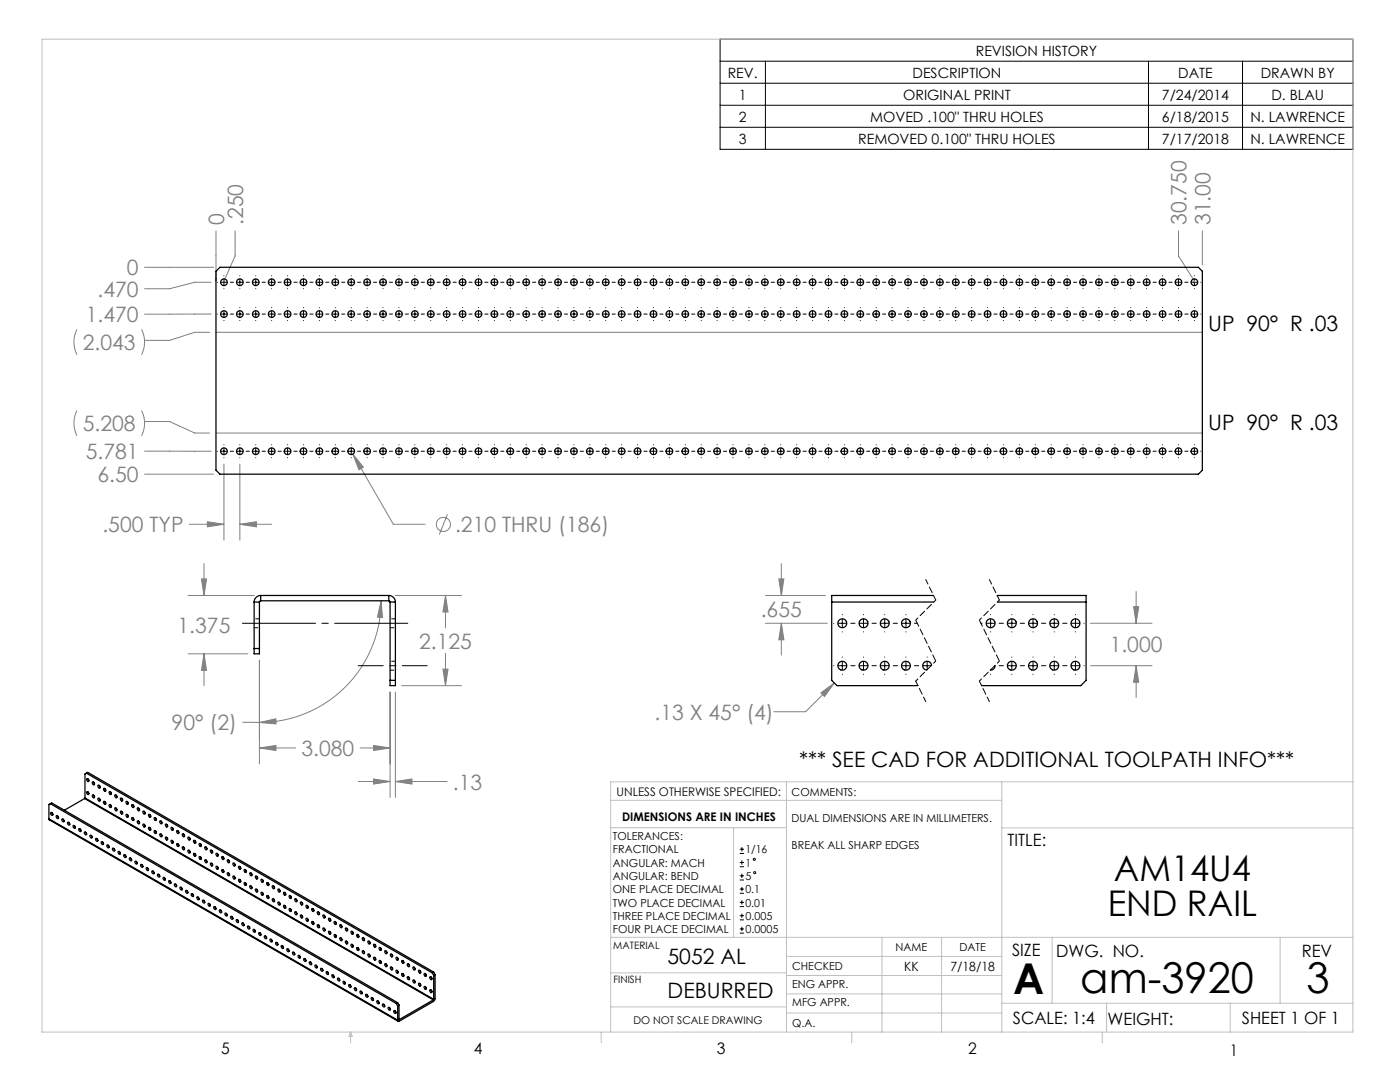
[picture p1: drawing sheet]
<svg xmlns="http://www.w3.org/2000/svg" width="279mm" height="216mm" viewBox="0 0 279 216" stroke-linecap="round" stroke-linejoin="round" font-family="sans-serif">
<defs><g id="words">
<g font-size="8.5">
<text x="202.2" y="198.3">A</text>
<text x="215.6" y="198.1">am-3920</text>
<text x="260.8" y="198.1">3</text>
</g>
<g font-size="7.1">
<text x="222.3" y="175.8">AM14U4</text>
<text x="221.1" y="182.8">END RAIL</text>
</g>
<g font-size="4.2" fill="#808080">
<text x="44.7" y="44.9" transform="rotate(-90 44.7 44.9)">0</text>
<text x="48.5" y="44.9" transform="rotate(-90 48.5 44.9)">.250</text>
<text x="236.8" y="44.9" transform="rotate(-90 236.8 44.9)">30.750</text>
<text x="241.6" y="44.9" transform="rotate(-90 241.6 44.9)">31.00</text>
<text x="19.5" y="59.2">.470</text>
<text x="25.3" y="54.9">0</text>
<text x="17.1" y="64.3">1.470</text>
<text x="16.5" y="69.8">2.043</text>
<text x="16.5" y="86">5.208</text>
<text x="17.1" y="91.6">5.781</text>
<text x="19.5" y="96.2">6.50</text>
<text x="20.4" y="106.2">.500 TYP</text>
<text x="90.8" y="106.2">.210 THRU (186)</text>
<text x="151.8" y="123.2">.655</text>
<text x="35.4" y="126.2">1.375</text>
<text x="83.6" y="129.4">2.125</text>
<text x="221.5" y="130.2">1.000</text>
<text x="130.6" y="143.6">.13 X 45° (4)</text>
<text x="34.3" y="145.7">90° (2)</text>
<text x="60.2" y="150.9">3.080</text>
<text x="90.4" y="157.6">.13</text>
</g>
<g font-size="4.2">
<text x="241.1" y="66.1">UP 90° R .03</text>
<text x="241.1" y="85.8">UP 90° R .03</text>
<text x="159.5" y="153">*** SEE CAD FOR ADDITIONAL TOOLPATH INFO***</text>
<text x="133.2" y="192.4">5052 AL</text>
<text x="133.2" y="199">DEBURRED</text>
</g>
<g font-size="3.4">
<text x="201.1" y="168.8">TITLE:</text>
<text x="202" y="190.8">SIZE</text>
<text x="210.8" y="190.9">DWG. NO.</text>
<text x="259.8" y="191">REV</text>
<text x="202.1" y="204.4">SCALE: 1:4</text>
<text x="221" y="204.5">WEIGHT:</text>
<text x="247.8" y="204.4">SHEET 1 OF 1</text>
</g>
<g font-size="3.2">
<text x="44.2" y="210.4">5</text>
<text x="94.6" y="210.3">4</text>
<text x="143.1" y="210.4">3</text>
<text x="193.2" y="210.3">2</text>
<text x="245.4" y="210.6">1</text>
</g>
<g font-size="2.8">
<text x="194.7" y="11.1">REVISION HISTORY</text>
<text x="145.2" y="15.5">REV.</text>
<text x="182.1" y="15.5">DESCRIPTION</text>
<text x="235.1" y="15.5">DATE</text>
<text x="251.6" y="15.5">DRAWN BY</text>
<text x="147.4" y="19.9">1</text>
<text x="180.2" y="19.9">ORIGINAL PRINT</text>
<text x="231.9" y="19.9">7/24/2014</text>
<text x="253.7" y="19.9">D. BLAU</text>
<text x="147.4" y="24.3">2</text>
<text x="147.4" y="28.7">3</text>
<text x="171.3" y="28.7">REMOVED 0.100&quot; THRU HOLES</text>
<text x="173.7" y="24.3">MOVED .100&quot; THRU HOLES</text>
<text x="231.9" y="24.3">6/18/2015</text>
<text x="231.9" y="28.7">7/17/2018</text>
<text x="249.5" y="24.3">N. LAWRENCE</text>
<text x="249.5" y="28.7">N. LAWRENCE</text>
</g>
<g font-size="2.5">
<text x="180.4" y="193.7">KK</text>
<text x="189.7" y="193.7">7/18/18</text>
</g>
<g font-size="2.4">
<text x="123.1" y="158.9">UNLESS OTHERWISE SPECIFIED:</text>
<text x="124.1" y="163.8">DIMENSIONS ARE IN INCHES</text>
</g>
<g font-size="2.2">
<text x="158" y="158.8">COMMENTS:</text>
<text x="122.3" y="167.6">TOLERANCES:</text>
<text x="158" y="164.1">DUAL DIMENSIONS ARE IN MILLIMETERS.</text>
<text x="122.3" y="170.3">FRACTIONAL</text>
<text x="122.3" y="172.9">ANGULAR: MACH</text>
<text x="148.8" y="170.3">1/16</text>
<text x="148.8" y="172.9">1</text>
<text x="158" y="169.4">BREAK ALL SHARP EDGES</text>
<text x="122.3" y="175.6">ANGULAR: BEND</text>
<text x="122.3" y="178.2">ONE PLACE DECIMAL</text>
<text x="148.8" y="175.6">5</text>
<text x="148.8" y="178.2">0.1</text>
<text x="122.3" y="180.9">TWO PLACE DECIMAL</text>
<text x="122.3" y="183.5">THREE PLACE DECIMAL</text>
<text x="148.8" y="180.9">0.01</text>
<text x="148.8" y="183.5">0.005</text>
<text x="122.3" y="186.2">FOUR PLACE DECIMAL</text>
<text x="148.8" y="186.2">0.0005</text>
<text x="178.7" y="189.7">NAME</text>
<text x="191.5" y="189.7">DATE</text>
<text x="158.1" y="197.2">ENG APPR.</text>
<text x="158.1" y="193.5">CHECKED</text>
<text x="158.1" y="200.8">MFG APPR.</text>
<text x="158.1" y="204.9">Q.A.</text>
</g>
<text font-size="2.1" x="126.4" y="204.3">DO NOT SCALE DRAWING</text>
<g font-size="2">
<text x="122.4" y="189.4">MATERIAL</text>
<text x="122.4" y="196.2">FINISH</text>
</g>
</g></defs>
<g fill="none" stroke="#808080" stroke-width=".2">
<path d="M28.8 53.3h13.8M42.1 56.3h-3.3l-5 1.3h-5M43.1 46.1v10M46.9 46.1v5l-2.2 5.2M235.2 46.1v5l3.2 5v.2M240 46.1v6.8M15.4 65.7a5.6 5.6 0 0 0 0 5.1M28.3 65.7a5.6 5.6 0 0 1 0 5.1M41.8 66.3h-3l-5 1.6h-5M42.1 62.7h-13.3M43.1 66.3h196.9M15.4 81.9a5.6 5.6 0 0 0 0 5.1"/>
<path d="M28.3 81.9a5.6 5.6 0 0 1 0 5.1M28.8 84.1h5l5 2.3h3M28.8 90h13.3M28.8 94.6h13.8M43.1 86.4h196.9M44.7 92.6v15.2M47.9 92.6v15.2M70.4 90.6l2.1 2.6-.9 .5zM70.4 90.6l8.1 14h6.4M37.5 118.8h13.3M37.8 104.6h6.9M40.2 115.5h1l-.5 3.3z"/>
<path d="M40.7 112.5v6.3M41.4 104.1l3.3 .5-3.3 .5zM47.9 104.6l3.3-.5v1zM47.9 104.6h6.3M76.1 119.9l.2 3.3-1-.1zM76.1 119.9a24.3 24.3 0 0 1-24.3 24.3M78.9 118.8h13.2M88.9 118.8l.5 3.3h-1zM88.9 118.8v6.5M89.3 102.6l-1.6 4.1M152.8 118.8h11.9M155.4 115.5h1l-.5 3.3z"/>
<path d="M155.9 112.5v6.3M226.7 118v6.4M37.5 130.5h11.9M40.7 130.5l.5 3.3h-1zM40.7 130.5v6.3M51.8 131.7v20.7M77.9 138.1v21M78.9 138.1v21M80.2 136.8h11.9M88.4 133.5h1l-.5 3.3zM88.9 130.3v6.5M152.8 124.4h12.3"/>
<path d="M155.9 124.4l.5 3.3h-1zM155.9 124.4v6.3M163.8 138.3l2.7-2-2 2.7zM166.5 136.3l-5.7 5.7h-6.4M217.6 124.4h12.3M217.6 132.8h12.3M226.2 121.1h1l-.5 3.3zM226.7 132.8l.5 3.3h-1zM226.7 132.8v6.4M48.5 144.1l3.3 .1M51.8 149.2l3.3-.5v1.1zM51.8 144.2l3.2-.8 .1 1z"/>
<path d="M51.8 149.2h7.2M71.5 155.9h6.4M71.9 149.2h6M74.5 148.7l3.4 .5-3.4 .6zM74.5 155.4l3.4 .5-3.4 .6zM78.9 155.9l3.3-.5v1.1zM78.9 155.9h10.3"/>
<circle cx="88.5" cy="104.6" r="1.41"/>
</g>
<g fill="none" stroke="#000" stroke-width=".2">
<path d="M143.7 7.8h126.3v22h-126.3zM143.7 12.2h126.3M143.7 16.6h126.3M152.8 12.2v17.6M229.2 12.2v17.6M248 12.2v17.6M143.7 21h126.3M143.7 25.4h126.3M43.4 56.3h.1M44.1 56.3h1.2M44.7 55v.1M44.7 55.7v1.3"/>
<path d="M44.7 57.6h.1M47.2 56.3h1.3M47.9 55v.1M47.9 55.7v1.3M47.9 57.6h.1M50.4 56.3h1.3M51 55v.1M51 55.7v1.3M51 57.6h.1M53.6 56.3h1.3M54.2 55v.1M54.2 55.7v1.3"/>
<path d="M54.2 57.6h.1M56.8 56.3h1.2M57.4 55v.1M57.4 55.7v1.3M57.4 57.6h.1M59.9 56.3h1.3M60.6 55v.1M60.6 55.7v1.3M60.6 57.6h.1M63.1 56.3h1.3M63.7 55v.1M63.7 55.7v1.3"/>
<path d="M63.7 57.6h.1M66.3 56.3h1.3M66.9 55v.1M66.9 55.7v1.3M66.9 57.6h.1M69.5 56.3h1.2M70.1 55v.1M70.1 55.7v1.3M70.1 57.6h.1M72.6 56.3h1.3M73.3 55v.1M73.3 55.7v1.3"/>
<path d="M73.3 57.6h.1M75.8 56.3h1.3M76.4 55v.1M76.4 55.7v1.3M76.4 57.6h.1M79 56.3h1.3M79.6 55v.1M79.6 55.7v1.3M79.6 57.6h.1M82.2 56.3h1.2M82.8 55v.1M82.8 55.7v1.3"/>
<path d="M82.8 57.6h.1M85.3 56.3h1.3M86 55v.1M86 55.7v1.3M86 57.6h.1M88.5 56.3h1.3M89.1 55v.1M89.1 55.7v1.3M89.1 57.6h.1M91.7 56.3h1.3M92.3 55v.1M92.3 55.7v1.3"/>
<path d="M92.3 57.6h.1M94.9 56.3h1.2M95.5 55v.1M95.5 55.7v1.3M95.5 57.6h.1M98 56.3h1.3M98.7 55v.1M98.7 55.7v1.3M98.7 57.6h.1M101.2 56.3h1.3M101.8 55v.1M101.8 55.7v1.3"/>
<path d="M101.8 57.6h.1M104.4 56.3h1.3M105 55v.1M105 55.7v1.3M105 57.6h.1M107.6 56.3h1.2M108.2 55v.1M108.2 55.7v1.3M108.2 57.6h.1M110.7 56.3h1.3M111.4 55v.1M111.4 55.7v1.3"/>
<path d="M111.4 57.6h.1M113.9 56.3h1.3M114.5 55v.1M114.5 55.7v1.3M114.5 57.6h.1M117.1 56.3h1.3M117.7 55v.1M117.7 55.7v1.3M117.7 57.6h.1M120.3 56.3h1.2M120.9 55v.1M120.9 55.7v1.3"/>
<path d="M120.9 57.6h.1M123.4 56.3h1.3M124.1 55v.1M124.1 55.7v1.3M124.1 57.6h.1M126.6 56.3h1.3M127.2 55v.1M127.2 55.7v1.3M127.2 57.6h.1M129.8 56.3h1.3M130.4 55v.1M130.4 55.7v1.3"/>
<path d="M130.4 57.6h.1M133 56.3h1.2M133.6 55v.1M133.6 55.7v1.3M133.6 57.6h.1M136.1 56.3h1.3M136.8 55v.1M136.8 55.7v1.3M136.8 57.6h.1M139.3 56.3h1.3M139.9 55v.1M139.9 55.7v1.3"/>
<path d="M139.9 57.6h.1M142.5 56.3h1.3M143.1 55v.1M143.1 55.7v1.3M143.1 57.6h.1M145.7 56.3h1.2M146.3 55v.1M146.3 55.7v1.3M146.3 57.6h.1M148.8 56.3h1.3M149.5 55v.1M149.5 55.7v1.3"/>
<path d="M149.5 57.6h.1M152 56.3h1.3M152.6 55v.1M152.6 55.7v1.3M152.6 57.6h.1M155.2 56.3h1.3M155.8 55v.1M155.8 55.7v1.3M155.8 57.6h.1M158.4 56.3h1.2M159 55v.1M159 55.7v1.3"/>
<path d="M159 57.6h.1M161.5 56.3h1.3M162.2 55v.1M162.2 55.7v1.3M162.2 57.6h.1M164.7 56.3h1.3M165.3 55v.1M165.3 55.7v1.3M165.3 57.6h.1M167.9 56.3h1.3M168.5 55v.1M168.5 55.7v1.3"/>
<path d="M168.5 57.6h.1M171.1 56.3h1.2M171.7 55v.1M171.7 55.7v1.3M171.7 57.6h.1M174.2 56.3h1.3M174.9 55v.1M174.9 55.7v1.3M174.9 57.6h.1M177.4 56.3h1.3M178 55v.1M178 55.7v1.3"/>
<path d="M178 57.6h.1M180.6 56.3h1.3M181.2 55v.1M181.2 55.7v1.3M181.2 57.6h.1M183.8 56.3h1.2M184.4 55v.1M184.4 55.7v1.3M184.4 57.6h.1M186.9 56.3h1.3M187.6 55v.1M187.6 55.7v1.3"/>
<path d="M187.6 57.6h.1M190.1 56.3h1.3M190.7 55v.1M190.7 55.7v1.3M190.7 57.6h.1M193.3 56.3h1.3M193.9 55v.1M193.9 55.7v1.3M193.9 57.6h.1M196.5 56.3h1.2M197.1 55v.1M197.1 55.7v1.3"/>
<path d="M197.1 57.6h.1M199.6 56.3h1.3M200.3 55v.1M200.3 55.7v1.3M200.3 57.6h.1M202.8 56.3h1.3M203.4 55v.1M203.4 55.7v1.3M203.4 57.6h.1M206 56.3h1.3M206.6 55v.1M206.6 55.7v1.3"/>
<path d="M206.6 57.6h.1M209.2 56.3h1.2M209.8 55v.1M209.8 55.7v1.3M209.8 57.6h.1M212.3 56.3h1.3M213 55v.1M213 55.7v1.3M213 57.6h.1M215.5 56.3h1.3M216.1 55v.1M216.1 55.7v1.3"/>
<path d="M216.1 57.6h.1M218.7 56.3h1.3M219.3 55v.1M219.3 55.7v1.3M219.3 57.6h.1M221.9 56.3h1.2M222.5 55v.1M222.5 55.7v1.3M222.5 57.6h.1M225 56.3h1.3M225.7 55v.1M225.7 55.7v1.3"/>
<path d="M225.7 57.6h.1M228.2 56.3h1.3M228.8 55v.1M228.8 55.7v1.3M228.8 57.6h.1M231.4 56.3h1.3M232 55v.1M232 55.7v1.3M232 57.6h.1M234.6 56.3h1.2M235.2 55v.1M235.2 55.7v1.3"/>
<path d="M235.2 57.6h.1M237.7 56.3h1.3M238.4 55v.1M238.4 55.7v1.3M238.4 57.6h.1M239.6 56.3h.1M43.4 62.7h.1M44.1 62.7h1.2M44.7 61.4h.1M44.7 62v1.3M44.7 63.9v.1M47.2 62.7h1.3"/>
<path d="M47.9 61.4h.1M47.9 62v1.3M47.9 63.9v.1M50.4 62.7h1.3M51 61.4h.1M51 62v1.3M51 63.9v.1M53.6 62.7h1.3M54.2 61.4h.1M54.2 62v1.3M54.2 63.9v.1M56.8 62.7h1.2"/>
<path d="M57.4 61.4h.1M57.4 62v1.3M57.4 63.9v.1M59.9 62.7h1.3M60.6 61.4h.1M60.6 62v1.3M60.6 63.9v.1M63.1 62.7h1.3M63.7 61.4h.1M63.7 62v1.3M63.7 63.9v.1M66.3 62.7h1.3"/>
<path d="M66.9 61.4h.1M66.9 62v1.3M66.9 63.9v.1M69.5 62.7h1.2M70.1 61.4h.1M70.1 62v1.3M70.1 63.9v.1M72.6 62.7h1.3M73.3 61.4h.1M73.3 62v1.3M73.3 63.9v.1M75.8 62.7h1.3"/>
<path d="M76.4 61.4h.1M76.4 62v1.3M76.4 63.9v.1M79 62.7h1.3M79.6 61.4h.1M79.6 62v1.3M79.6 63.9v.1M82.2 62.7h1.2M82.8 61.4h.1M82.8 62v1.3M82.8 63.9v.1M85.3 62.7h1.3"/>
<path d="M86 61.4h.1M86 62v1.3M86 63.9v.1M88.5 62.7h1.3M89.1 61.4h.1M89.1 62v1.3M89.1 63.9v.1M91.7 62.7h1.3M92.3 61.4h.1M92.3 62v1.3M92.3 63.9v.1M94.9 62.7h1.2"/>
<path d="M95.5 61.4h.1M95.5 62v1.3M95.5 63.9v.1M98 62.7h1.3M98.7 61.4h.1M98.7 62v1.3M98.7 63.9v.1M101.2 62.7h1.3M101.8 61.4h.1M101.8 62v1.3M101.8 63.9v.1M104.4 62.7h1.3"/>
<path d="M105 61.4h.1M105 62v1.3M105 63.9v.1M107.6 62.7h1.2M108.2 61.4h.1M108.2 62v1.3M108.2 63.9v.1M110.7 62.7h1.3M111.4 61.4h.1M111.4 62v1.3M111.4 63.9v.1M113.9 62.7h1.3"/>
<path d="M114.5 61.4h.1M114.5 62v1.3M114.5 63.9v.1M117.1 62.7h1.3M117.7 61.4h.1M117.7 62v1.3M117.7 63.9v.1M120.3 62.7h1.2M120.9 61.4h.1M120.9 62v1.3M120.9 63.9v.1M123.4 62.7h1.3"/>
<path d="M124.1 61.4h.1M124.1 62v1.3M124.1 63.9v.1M126.6 62.7h1.3M127.2 61.4h.1M127.2 62v1.3M127.2 63.9v.1M129.8 62.7h1.3M130.4 61.4h.1M130.4 62v1.3M130.4 63.9v.1M133 62.7h1.2"/>
<path d="M133.6 61.4h.1M133.6 62v1.3M133.6 63.9v.1M136.1 62.7h1.3M136.8 61.4h.1M136.8 62v1.3M136.8 63.9v.1M139.3 62.7h1.3M139.9 61.4h.1M139.9 62v1.3M139.9 63.9v.1M142.5 62.7h1.3"/>
<path d="M143.1 61.4h.1M143.1 62v1.3M143.1 63.9v.1M145.7 62.7h1.2M146.3 61.4h.1M146.3 62v1.3M146.3 63.9v.1M148.8 62.7h1.3M149.5 61.4h.1M149.5 62v1.3M149.5 63.9v.1M152 62.7h1.3"/>
<path d="M152.6 61.4h.1M152.6 62v1.3M152.6 63.9v.1M155.2 62.7h1.3M155.8 61.4h.1M155.8 62v1.3M155.8 63.9v.1M158.4 62.7h1.2M159 61.4h.1M159 62v1.3M159 63.9v.1M161.5 62.7h1.3"/>
<path d="M162.2 61.4h.1M162.2 62v1.3M162.2 63.9v.1M164.7 62.7h1.3M165.3 61.4h.1M165.3 62v1.3M165.3 63.9v.1M167.9 62.7h1.3M168.5 61.4h.1M168.5 62v1.3M168.5 63.9v.1M171.1 62.7h1.2"/>
<path d="M171.7 61.4h.1M171.7 62v1.3M171.7 63.9v.1M174.2 62.7h1.3M174.9 61.4h.1M174.9 62v1.3M174.9 63.9v.1M177.4 62.7h1.3M178 61.4h.1M178 62v1.3M178 63.9v.1M180.6 62.7h1.3"/>
<path d="M181.2 61.4h.1M181.2 62v1.3M181.2 63.9v.1M183.8 62.7h1.2M184.4 61.4h.1M184.4 62v1.3M184.4 63.9v.1M186.9 62.7h1.3M187.6 61.4h.1M187.6 62v1.3M187.6 63.9v.1M190.1 62.7h1.3"/>
<path d="M190.7 61.4h.1M190.7 62v1.3M190.7 63.9v.1M193.3 62.7h1.3M193.9 61.4h.1M193.9 62v1.3M193.9 63.9v.1M196.5 62.7h1.2M197.1 61.4h.1M197.1 62v1.3M197.1 63.9v.1M199.6 62.7h1.3"/>
<path d="M200.3 61.4h.1M200.3 62v1.3M200.3 63.9v.1M202.8 62.7h1.3M203.4 61.4h.1M203.4 62v1.3M203.4 63.9v.1M206 62.7h1.3M206.6 61.4h.1M206.6 62v1.3M206.6 63.9v.1M209.2 62.7h1.2"/>
<path d="M209.8 61.4h.1M209.8 62v1.3M209.8 63.9v.1M212.3 62.7h1.3M213 61.4h.1M213 62v1.3M213 63.9v.1M215.5 62.7h1.3M216.1 61.4h.1M216.1 62v1.3M216.1 63.9v.1M218.7 62.7h1.3"/>
<path d="M219.3 61.4h.1M219.3 62v1.3M219.3 63.9v.1M221.9 62.7h1.2M222.5 61.4h.1M222.5 62v1.3M222.5 63.9v.1M225 62.7h1.3M225.7 61.4h.1M225.7 62v1.3M225.7 63.9v.1M228.2 62.7h1.3"/>
<path d="M228.8 61.4h.1M228.8 62v1.3M228.8 63.9v.1M231.4 62.7h1.3M232 61.4h.1M232 62v1.3M232 63.9v.1M234.6 62.7h1.2M235.2 61.4h.1M235.2 62v1.3M235.2 63.9v.1M237.7 62.7h1.3"/>
<path d="M238.4 61.4h.1M238.4 62v1.3M238.4 63.9v.1M239.6 62.7h.1M43.4 90h.1M44.1 90h1.2M44.7 88.7v.1M44.7 89.4v1.3M44.7 91.3h.1M47.2 90h1.3M47.9 88.7v.1M47.9 89.4v1.3"/>
<path d="M47.9 91.3h.1M50.4 90h1.3M51 88.7v.1M51 89.4v1.3M51 91.3h.1M53.6 90h1.3M54.2 88.7v.1M54.2 89.4v1.3M54.2 91.3h.1M56.8 90h1.2M57.4 88.7v.1M57.4 89.4v1.3"/>
<path d="M57.4 91.3h.1M59.9 90h1.3M60.6 88.7v.1M60.6 89.4v1.3M60.6 91.3h.1M63.1 90h1.3M63.7 88.7v.1M63.7 89.4v1.3M63.7 91.3h.1M66.3 90h1.3M66.9 88.7v.1M66.9 89.4v1.3"/>
<path d="M66.9 91.3h.1M69.5 90h1.2M70.1 88.7v.1M70.1 89.4v1.3M70.1 91.3h.1M72.6 90h1.3M73.3 88.7v.1M73.3 89.4v1.3M73.3 91.3h.1M75.8 90h1.3M76.4 88.7v.1M76.4 89.4v1.3"/>
<path d="M76.4 91.3h.1M79 90h1.3M79.6 88.7v.1M79.6 89.4v1.3M79.6 91.3h.1M82.2 90h1.2M82.8 88.7v.1M82.8 89.4v1.3M82.8 91.3h.1M85.3 90h1.3M86 88.7v.1M86 89.4v1.3"/>
<path d="M86 91.3h.1M88.5 90h1.3M89.1 88.7v.1M89.1 89.4v1.3M89.1 91.3h.1M91.7 90h1.3M92.3 88.7v.1M92.3 89.4v1.3M92.3 91.3h.1M94.9 90h1.2M95.5 88.7v.1M95.5 89.4v1.3"/>
<path d="M95.5 91.3h.1M98 90h1.3M98.7 88.7v.1M98.7 89.4v1.3M98.7 91.3h.1M101.2 90h1.3M101.8 88.7v.1M101.8 89.4v1.3M101.8 91.3h.1M104.4 90h1.3M105 88.7v.1M105 89.4v1.3"/>
<path d="M105 91.3h.1M107.6 90h1.2M108.2 88.7v.1M108.2 89.4v1.3M108.2 91.3h.1M110.7 90h1.3M111.4 88.7v.1M111.4 89.4v1.3M111.4 91.3h.1M113.9 90h1.3M114.5 88.7v.1M114.5 89.4v1.3"/>
<path d="M114.5 91.3h.1M117.1 90h1.3M117.7 88.7v.1M117.7 89.4v1.3M117.7 91.3h.1M120.3 90h1.2M120.9 88.7v.1M120.9 89.4v1.3M120.9 91.3h.1M123.4 90h1.3M124.1 88.7v.1M124.1 89.4v1.3"/>
<path d="M124.1 91.3h.1M126.6 90h1.3M127.2 88.7v.1M127.2 89.4v1.3M127.2 91.3h.1M129.8 90h1.3M130.4 88.7v.1M130.4 89.4v1.3M130.4 91.3h.1M133 90h1.2M133.6 88.7v.1M133.6 89.4v1.3"/>
<path d="M133.6 91.3h.1M136.1 90h1.3M136.8 88.7v.1M136.8 89.4v1.3M136.8 91.3h.1M139.3 90h1.3M139.9 88.7v.1M139.9 89.4v1.3M139.9 91.3h.1M142.5 90h1.3M143.1 88.7v.1M143.1 89.4v1.3"/>
<path d="M143.1 91.3h.1M145.7 90h1.2M146.3 88.7v.1M146.3 89.4v1.3M146.3 91.3h.1M148.8 90h1.3M149.5 88.7v.1M149.5 89.4v1.3M149.5 91.3h.1M152 90h1.3M152.6 88.7v.1M152.6 89.4v1.3"/>
<path d="M152.6 91.3h.1M155.2 90h1.3M155.8 88.7v.1M155.8 89.4v1.3M155.8 91.3h.1M158.4 90h1.2M159 88.7v.1M159 89.4v1.3M159 91.3h.1M161.5 90h1.3M162.2 88.7v.1M162.2 89.4v1.3"/>
<path d="M162.2 91.3h.1M164.7 90h1.3M165.3 88.7v.1M165.3 89.4v1.3M165.3 91.3h.1M167.9 90h1.3M168.5 88.7v.1M168.5 89.4v1.3M168.5 91.3h.1M171.1 90h1.2M171.7 88.7v.1M171.7 89.4v1.3"/>
<path d="M171.7 91.3h.1M174.2 90h1.3M174.9 88.7v.1M174.9 89.4v1.3M174.9 91.3h.1M177.4 90h1.3M178 88.7v.1M178 89.4v1.3M178 91.3h.1M180.6 90h1.3M181.2 88.7v.1M181.2 89.4v1.3"/>
<path d="M181.2 91.3h.1M183.8 90h1.2M184.4 88.7v.1M184.4 89.4v1.3M184.4 91.3h.1M186.9 90h1.3M187.6 88.7v.1M187.6 89.4v1.3M187.6 91.3h.1M190.1 90h1.3M190.7 88.7v.1M190.7 89.4v1.3"/>
<path d="M190.7 91.3h.1M193.3 90h1.3M193.9 88.7v.1M193.9 89.4v1.3M193.9 91.3h.1M196.5 90h1.2M197.1 88.7v.1M197.1 89.4v1.3M197.1 91.3h.1M199.6 90h1.3M200.3 88.7v.1M200.3 89.4v1.3"/>
<path d="M200.3 91.3h.1M202.8 90h1.3M203.4 88.7v.1M203.4 89.4v1.3M203.4 91.3h.1M206 90h1.3M206.6 88.7v.1M206.6 89.4v1.3M206.6 91.3h.1M209.2 90h1.2M209.8 88.7v.1M209.8 89.4v1.3"/>
<path d="M209.8 91.3h.1M212.3 90h1.3M213 88.7v.1M213 89.4v1.3M213 91.3h.1M215.5 90h1.3M216.1 88.7v.1M216.1 89.4v1.3M216.1 91.3h.1M218.7 90h1.3M219.3 88.7v.1M219.3 89.4v1.3"/>
<path d="M219.3 91.3h.1M221.9 90h1.2M222.5 88.7v.1M222.5 89.4v1.3M222.5 91.3h.1M225 90h1.3M225.7 88.7v.1M225.7 89.4v1.3M225.7 91.3h.1M228.2 90h1.3M228.8 88.7v.1M228.8 89.4v1.3"/>
<path d="M228.8 91.3h.1M231.4 90h1.3M232 88.7v.1M232 89.4v1.3M232 91.3h.1M234.6 90h1.2M235.2 88.7v.1M235.2 89.4v1.3M235.2 91.3h.1M237.7 90h1.3M238.4 88.7v.1M238.4 89.4v1.3"/>
<path d="M238.4 91.3h.1M239.6 90h.1M166.4 124.4h.1M166.4 132.8h.1M167.3 124.4h1.6M167.3 132.8h1.6M168.1 122.6v.1M168.1 123.5v1.7M168.1 126.1h.1M168.1 131.1h.1M168.1 132v1.7M168.1 134.5v.1"/>
<path d="M171.5 124.4h1.7M171.5 132.8h1.7M172.3 122.6v.1M172.3 123.5v1.7M172.3 126.1h.1M172.3 131.1h.1M172.3 132v1.7M172.3 134.5v.1M175.7 124.4h1.7M175.7 132.8h1.7M176.6 122.6v.1M176.6 123.5v1.7"/>
<path d="M176.6 126.1h.1M176.6 131.1h.1M176.6 132v1.7M176.6 134.5v.1M180 124.4h1.6M180 132.8h1.6M180.8 122.6v.1M180.8 123.5v1.7M180.8 126.1h.1M180.8 131.1h.1M180.8 132v1.7M180.8 134.5v.1"/>
<path d="M184.2 132.8h1.6M185 131.1h.1M185 132v1.6M196.9 124.4h1.6M197.7 122.6v.1M197.7 123.5v1.7M197.7 126.1h.1M197.7 133.7h.1M197.7 134.5v.1M198.5 132.8h.1M201.1 124.4h1.7M201.1 132.8h1.7"/>
<path d="M201.9 122.6v.1M201.9 123.5v1.7M201.9 126.1h.1M201.9 131.1h.1M201.9 132v1.7M201.9 134.5v.1M205.3 124.4h1.7M205.3 132.8h1.7M206.2 122.6v.1M206.2 123.5v1.7M206.2 126.1h.1M206.2 131.1h.1"/>
<path d="M206.2 132v1.7M206.2 134.5v.1M209.6 124.4h1.6M209.6 132.8h1.6M210.4 122.6v.1M210.4 123.5v1.7M210.4 126.1h.1M210.4 131.1h.1M210.4 132v1.7M210.4 134.5v.1M213.8 124.4h1.7M213.8 132.8h1.7"/>
<path d="M214.6 122.6v.1M214.6 123.5v1.7M214.6 126.1h.1M214.6 131.1h.1M214.6 132v1.7M214.6 134.5v.1M216.3 124.4h.1M216.3 132.8h.1M147.6 170.3h.9M147.6 169.5h.9M147.6 172.9h.9M147.6 172.1h.9"/>
<path d="M147.6 175.6h.9M147.6 174.8h.9M147.6 178.2h.9M147.6 177.4h.9M148.1 169v.9M148.1 171.7v.8M148.1 174.3v.9M148.1 177v.8M148.1 179.6v.9M147.6 180.9h.9M147.6 180.1h.9M147.6 183.5h.9"/>
<path d="M147.6 182.7h.9M147.6 186.2h.9M147.6 185.4h.9M148.1 182.3v.8M148.1 184.9v.9"/>
<circle cx="150.5" cy="171.5" r=".21"/>
<circle cx="150.6" cy="174.1" r=".21"/>
</g>
<g fill="none" stroke="#000" stroke-width=".2" stroke-dasharray="15.2 1.3 1.3 1.3">
<path d="M46 56.3h.6M49.1 56.3h.7M52.3 56.3h.6M55.5 56.3h.6M58.7 56.3h.6M61.8 56.3h.7M65 56.3h.6M68.2 56.3h.6M71.4 56.3h.6M74.5 56.3h.7M77.7 56.3h.6M80.9 56.3h.6"/>
<path d="M84.1 56.3h.6M87.2 56.3h.7M90.4 56.3h.6M93.6 56.3h.6M96.8 56.3h.6M99.9 56.3h.7M103.1 56.3h.6M106.3 56.3h.6M109.5 56.3h.6M112.6 56.3h.7M115.8 56.3h.6M119 56.3h.6"/>
<path d="M122.2 56.3h.6M125.3 56.3h.7M128.5 56.3h.6M131.7 56.3h.6M134.9 56.3h.6M138 56.3h.7M141.2 56.3h.6M144.4 56.3h.6M147.6 56.3h.6M150.7 56.3h.7M153.9 56.3h.6M157.1 56.3h.6"/>
<path d="M160.3 56.3h.6M163.4 56.3h.7M166.6 56.3h.6M169.8 56.3h.6M173 56.3h.6M176.1 56.3h.7M179.3 56.3h.6M182.5 56.3h.6M185.7 56.3h.6M188.8 56.3h.7M192 56.3h.6M195.2 56.3h.6"/>
<path d="M198.4 56.3h.6M201.5 56.3h.7M204.7 56.3h.6M207.9 56.3h.6M211.1 56.3h.6M214.2 56.3h.7M217.4 56.3h.6M220.6 56.3h.6M223.8 56.3h.6M226.9 56.3h.7M230.1 56.3h.6M233.3 56.3h.6"/>
<path d="M236.5 56.3h.6M46 62.7h.6M49.1 62.7h.7M52.3 62.7h.6M55.5 62.7h.6M58.7 62.7h.6M61.8 62.7h.7M65 62.7h.6M68.2 62.7h.6M71.4 62.7h.6M74.5 62.7h.7M77.7 62.7h.6"/>
<path d="M80.9 62.7h.6M84.1 62.7h.6M87.2 62.7h.7M90.4 62.7h.6M93.6 62.7h.6M96.8 62.7h.6M99.9 62.7h.7M103.1 62.7h.6M106.3 62.7h.6M109.5 62.7h.6M112.6 62.7h.7M115.8 62.7h.6"/>
<path d="M119 62.7h.6M122.2 62.7h.6M125.3 62.7h.7M128.5 62.7h.6M131.7 62.7h.6M134.9 62.7h.6M138 62.7h.7M141.2 62.7h.6M144.4 62.7h.6M147.6 62.7h.6M150.7 62.7h.7M153.9 62.7h.6"/>
<path d="M157.1 62.7h.6M160.3 62.7h.6M163.4 62.7h.7M166.6 62.7h.6M169.8 62.7h.6M173 62.7h.6M176.1 62.7h.7M179.3 62.7h.6M182.5 62.7h.6M185.7 62.7h.6M188.8 62.7h.7M192 62.7h.6"/>
<path d="M195.2 62.7h.6M198.4 62.7h.6M201.5 62.7h.7M204.7 62.7h.6M207.9 62.7h.6M211.1 62.7h.6M214.2 62.7h.7M217.4 62.7h.6M220.6 62.7h.6M223.8 62.7h.6M226.9 62.7h.7M230.1 62.7h.6"/>
<path d="M233.3 62.7h.6M236.5 62.7h.6M46 90h.6M49.1 90h.7M52.3 90h.6M55.5 90h.6M58.7 90h.6M61.8 90h.7M65 90h.6M68.2 90h.6M71.4 90h.6M74.5 90h.7"/>
<path d="M77.7 90h.6M80.9 90h.6M84.1 90h.6M87.2 90h.7M90.4 90h.6M93.6 90h.6M96.8 90h.6M99.9 90h.7M103.1 90h.6M106.3 90h.6M109.5 90h.6M112.6 90h.7"/>
<path d="M115.8 90h.6M119 90h.6M122.2 90h.6M125.3 90h.7M128.5 90h.6M131.7 90h.6M134.9 90h.6M138 90h.7M141.2 90h.6M144.4 90h.6M147.6 90h.6M150.7 90h.7"/>
<path d="M153.9 90h.6M157.1 90h.6M160.3 90h.6M163.4 90h.7M166.6 90h.6M169.8 90h.6M173 90h.6M176.1 90h.7M179.3 90h.6M182.5 90h.6M185.7 90h.6M188.8 90h.7"/>
<path d="M192 90h.6M195.2 90h.6M198.4 90h.6M201.5 90h.7M204.7 90h.6M207.9 90h.6M211.1 90h.6M214.2 90h.7M217.4 90h.6M220.6 90h.6M223.8 90h.6M226.9 90h.7"/>
<path d="M230.1 90h.6M233.3 90h.6M236.5 90h.6M169.8 124.4h.8M169.8 132.8h.8M174 124.4h.9M174 132.8h.9M178.3 124.4h.8M178.3 132.8h.8M182.5 124.4h.6M182.5 132.8h.8M195.8 124.4h.2"/>
<path d="M199.4 124.4h.8M199.4 132.8h.8M203.6 124.4h.9M203.6 132.8h.9M207.9 124.4h.8M207.9 132.8h.8M212.1 124.4h.8M212.1 132.8h.8"/>
</g>
<path d="M81.4 124.4h-33" fill="none" stroke="#000" stroke-width=".2" stroke-dasharray="15.2 1.3 1.3 1.3" stroke-dashoffset=".6"/>
<path d="M85.3 132.8h-13.8" fill="none" stroke="#000" stroke-width=".2" stroke-dasharray="15.2 1.3 1.3 1.3" stroke-dashoffset="10.3"/>
<path d="M184.8 115.6l2 4.1M197.5 115.6l2 4.1M182.8 135.9l2 4.1M195.5 135.9l2 4.1" fill="none" stroke="#000" stroke-width=".2" stroke-dasharray="1.3 .6" stroke-dashoffset=".3"/>
<path d="M186.8 119.7l-4 4M199.5 119.7l-4 4M186.8 131.9l-4 4M199.5 131.9l-4 4" fill="none" stroke="#000" stroke-width=".2" stroke-dasharray="1.3 .6" stroke-dashoffset=".7"/>
<path d="M182.8 123.7l4 8.2M195.5 123.7l4 8.2" fill="none" stroke="#000" stroke-width=".2" stroke-dasharray="1.3 .6" stroke-dashoffset="-.1"/>
<g fill="none" stroke="#c0c0c0" stroke-width=".2">
<path d="M8.4 7.8h261.6v198.1h-261.6zM121.9 159.7h78M157 156v49.9M199.9 156v49.9M270 156h-148.1v49.9M121.9 165.2h35.1M146.4 165.2v21.8M199.9 165.2h70.1M121.9 187h148.1M121.9 194.1h35.1M157 194.7h42.9M157 190.8h42.9"/>
<path d="M157 198.3h42.9M176 187v18.9M187.9 187v18.9M210 187v13.2M255.5 187v13.2M70 205.9v2.2M70 205.9l.3 .9h-.7zM120 205.9v2.2M121.9 200.9h35.1M157 202.1h42.9M170 205.9v2.2M199.9 200.2h70.1"/>
<path d="M220 205.9v2.2M220.8 200.2v5.7M245.5 200.2v5.7"/>
</g>
<path d="M41.4 104.1l3.3 .5-3.3 .5zM47.9 104.6l3.3-.5v1zM70.4 90.6l1.2 3.1 .9-.5zM226.2 121.1h1l-.5 3.3zM226.7 132.8l.5 3.3h-1zM163.8 138.3l2.7-2-2 2.7zM155.9 124.4l.5 3.3h-1zM155.4 115.5h1l-.5 3.3zM51.8 149.2l3.3-.5v1.1zM74.5 148.7l3.4 .5-3.4 .6zM40.7 130.5l.5 3.3h-1zM40.2 115.5h1l-.5 3.3zM88.4 133.5h1l-.5 3.3zM88.9 118.8l.5 3.3h-1zM51.8 144.2l3.2-.8 .1 1zM76.1 119.9l.2 3.3-1-.1zM78.9 155.9l3.3-.5v1.1zM74.5 155.4l3.4 .5-3.4 .6z" fill="#808080"/>
<g fill="none" stroke="#000" stroke-width=".25">
<path d="M43.1 54.1l.8-.8h195.3l.8 .8v39.7l-.8 .8h-195.3l-.8-.8zM52 118.8a1.31 1.31 0 0 0-1.3 1.3M52 119.9l-.2 .2M52 118.8h25.6M52 118.8v1.1M52 119.9h25.6M77.6 118.8a1.31 1.31 0 0 1 1.3 1.3M77.6 119.9l.3 .2M77.6 118.8v1.1M186.3 118.8h-20.3v1.3M199 118.8h17.7v1.3M50.7 120.1h1.1"/>
<path d="M50.7 120.1v10.4h1.1v-10.4M50.7 129.4h1.1M77.9 120.1h1M77.9 120.1v16.7h1v-16.7M77.9 135.8h1M166 120.1h20.4M166 120.1v15.7l1 1h16.2M185.9 132.8a.88 .88 0 0 0-.9-.9 .88 .88 0 0 0-.9 .9 .88 .88 0 0 0 .8 .9M198.6 132.8a.86 .86 0 0 1-1 .9M199.1 120.1h17.6M216.7 120.1v15.7l-1 1h-19.8M16.9 159.3l-4.1 2.4"/>
<path d="M16.9 159.3l69.6 40.2M17 159.2l-.1 .1M17 159.2l69.6 40.2M17 159.2v-4.8l.5-.3 69.1 39.9M17.2 154.3l69.1 39.8M17.3 155.4a.33 .33 0 0 1 .4 .2 .33 .33 0 0 1-.1 .4l-.2-.2zM17.3 158a.33 .33 0 0 1 .4 .2 .33 .33 0 0 1-.1 .4l-.2-.2zM17.6 155.4l.1 .3M17.6 158l.1 .3M18.4 156a.33 .33 0 0 1 .4 .2 .33 .33 0 0 1-.1 .4l-.2-.2zM18.4 158.6a.33 .33 0 0 1 .4 .2 .33 .33 0 0 1-.1 .4l-.2-.2zM18.7 156.1l.2 .3"/>
<path d="M18.7 158.7l.2 .3M19.6 156.7a.33 .33 0 0 1 .3 .2 .33 .33 0 0 1-.1 .4l-.2-.2zM19.6 159.3a.33 .33 0 0 1 .3 .2 .33 .33 0 0 1-.1 .3l-.2-.1zM19.8 156.7l.2 .3M19.8 159.3l.2 .3M20.7 157.3a.33 .33 0 0 1 .4 .2 .33 .33 0 0 1-.1 .4l-.3-.2zM20.7 159.9a.33 .33 0 0 1 .4 .2 .33 .33 0 0 1-.1 .4l-.3-.2zM20.9 157.4l.2 .3M20.9 160l.2 .3M21.8 158a.33 .33 0 0 1 .4 .2 .33 .33 0 0 1-.1 .4l-.3-.2zM22.1 158l.1 .3M22.9 158.6a.33 .33 0 0 1 .4 .2 .33 .33 0 0 1-.1 .4l-.2-.2z"/>
<path d="M23.2 158.7l.2 .3M24.1 159.3a.33 .33 0 0 1 .3 .2 .33 .33 0 0 1-.1 .3l-.2-.1zM24.3 159.3l.2 .3M25.2 159.9a.33 .33 0 0 1 .3 .2 .33 .33 0 0 1 0 .4l-.3-.2zM25.4 160l.2 .3M9.8 163.4l.1 .2 69.6 40.2M9.8 163.4l69.6 40.2M10 160.4l-.2 .1v2.9M10 160.4l69.1 39.8M10 160.4l.3-.2 69.1 39.9M10.1 162.1a.29 .29 0 0 1 .4 .2 .29 .29 0 0 1-.2 .4l-.2-.3zM10.4 162.2l.2 .3"/>
<path d="M11.2 162.8a.29 .29 0 0 1 .4 .2 .29 .29 0 0 1-.1 .3l-.3-.2zM11.5 162.8l.2 .3M12.4 163.4a.29 .29 0 0 1 .3 .2 .29 .29 0 0 1-.1 .4l-.2-.3zM12.6 163.5l.2 .3M13.5 164.1a.29 .29 0 0 1 .4 .2 .29 .29 0 0 1-.2 .3l-.2-.2zM13.7 164.1l.2 .3M14.6 164.7a.29 .29 0 0 1 .4 .2 .29 .29 0 0 1-.2 .4l-.2-.3zM14.9 164.8l.1 .3M15.7 165.4a.29 .29 0 0 1 .4 .2 .29 .29 0 0 1-.1 .3l-.3-.2zM16 165.4l.2 .3M16.9 166a.29 .29 0 0 1 .3 .2 .29 .29 0 0 1-.1 .4l-.2-.3zM17.1 166.1l.2 .3"/>
<path d="M18 166.7a.29 .29 0 0 1 .3 .1 .29 .29 0 0 1-.1 .4l-.2-.2zM18.2 166.7l.2 .3M19.1 167.3a.29 .29 0 0 1 .4 .2 .29 .29 0 0 1-.2 .4l-.2-.3zM19.4 167.4l.1 .3M20.2 168a.29 .29 0 0 1 .4 .1 .29 .29 0 0 1-.2 .4l-.2-.2zM20.5 168l.2 .3M21.3 168.6a.29 .29 0 0 1 .4 .2 .29 .29 0 0 1-.1 .4l-.3-.3zM21.6 168.6l.2 .4M21.8 160.6a.33 .33 0 0 1 .4 .2 .33 .33 0 0 1-.1 .3l-.3-.1zM22.1 160.6l.1 .3M22.5 169.3a.29 .29 0 0 1 .3 .1 .29 .29 0 0 1-.1 .4l-.2-.2zM22.7 169.3l.2 .3"/>
<path d="M22.9 161.2a.33 .33 0 0 1 .4 .2 .33 .33 0 0 1-.1 .4l-.2-.2zM23.2 161.3l.2 .3M23.6 169.9a.29 .29 0 0 1 .4 .2 .29 .29 0 0 1-.2 .4l-.2-.3zM23.8 169.9l.2 .4M24.1 161.9a.33 .33 0 0 1 .3 .1 .33 .33 0 0 1-.1 .4l-.2-.2zM24.3 161.9l.2 .3M24.7 170.6a.29 .29 0 0 1 .4 .1 .29 .29 0 0 1-.2 .4l-.2-.2zM25 170.6l.1 .3M25.2 162.5a.33 .33 0 0 1 .3 .2 .33 .33 0 0 1 0 .4l-.3-.3zM25.4 162.5l.2 .4M25.8 171.2a.29 .29 0 0 1 .4 .2 .29 .29 0 0 1-.1 .4l-.3-.3zM26.1 171.2l.2 .4"/>
<path d="M26.3 160.6a.33 .33 0 0 1 .4 .2 .33 .33 0 0 1-.1 .3l-.3-.1zM26.3 163.2a.33 .33 0 0 1 .4 .1 .33 .33 0 0 1-.1 .4l-.3-.3zM26.5 160.6l.2 .3M26.5 163.2l.2 .3M27 171.9a.29 .29 0 0 1 .3 .1 .29 .29 0 0 1-.1 .4l-.2-.2zM27.2 171.9l.2 .3M27.4 161.2a.33 .33 0 0 1 .4 .2 .33 .33 0 0 1-.1 .4l-.3-.3zM27.4 163.8a.33 .33 0 0 1 .4 .2 .33 .33 0 0 1-.1 .4l-.3-.3zM27.7 161.3l.1 .3M27.7 163.8l.1 .4M28.1 172.5a.29 .29 0 0 1 .4 .2 .29 .29 0 0 1-.2 .4l-.2-.3zM28.3 172.5l.2 .3"/>
<path d="M28.6 161.9a.33 .33 0 0 1 .3 .1 .33 .33 0 0 1-.1 .4l-.3-.3zM28.6 164.5a.33 .33 0 0 1 .3 .1 .33 .33 0 0 1-.1 .4l-.2-.2zM28.8 161.9l.2 .3M28.8 164.5l.2 .3M29.2 173.2a.29 .29 0 0 1 .4 .1 .29 .29 0 0 1-.2 .4l-.2-.3zM29.5 173.2l.1 .3M29.7 162.5a.33 .33 0 0 1 .3 .2 .33 .33 0 0 1-.1 .4l-.2-.3zM29.7 165.1a.33 .33 0 0 1 .3 .2 .33 .33 0 0 1-.1 .4l-.2-.2zM29.9 162.5l.2 .4M29.9 165.1l.2 .4M30.3 173.8a.29 .29 0 0 1 .4 .2 .29 .29 0 0 1-.2 .4l-.2-.3zM30.6 173.8l.2 .3"/>
<path d="M30.8 163.2a.33 .33 0 0 1 .4 .1 .33 .33 0 0 1-.1 .4l-.3-.2zM30.8 165.8a.33 .33 0 0 1 .4 .1 .33 .33 0 0 1-.1 .4l-.3-.2zM31 163.2l.2 .3M31 165.8l.2 .3M31.4 174.5a.29 .29 0 0 1 .4 .1 .29 .29 0 0 1-.1 .4l-.3-.3zM31.7 174.5l.2 .3M31.9 163.8a.33 .33 0 0 1 .4 .2 .33 .33 0 0 1-.1 .4l-.3-.2zM31.9 166.4a.33 .33 0 0 1 .4 .2 .33 .33 0 0 1-.1 .4l-.3-.2zM32.2 163.8l.1 .4M32.2 166.4l.1 .3M32.6 175.1a.29 .29 0 0 1 .3 .2 .29 .29 0 0 1-.1 .3l-.2-.2zM32.8 175.1l.2 .3"/>
<path d="M33 164.5a.33 .33 0 0 1 .4 .1 .33 .33 0 0 1-.1 .4l-.2-.2zM33 167a.33 .33 0 0 1 .4 .2 .33 .33 0 0 1-.1 .4l-.2-.2zM33.3 164.5l.2 .3M33.3 167.1l.2 .3M33.7 175.8a.29 .29 0 0 1 .4 .1 .29 .29 0 0 1-.2 .4l-.2-.3zM33.9 175.8l.2 .3M34.2 165.1a.33 .33 0 0 1 .3 .2 .33 .33 0 0 1-.1 .4l-.2-.2zM34.2 167.7a.33 .33 0 0 1 .3 .2 .33 .33 0 0 1-.1 .4l-.2-.2zM34.4 165.1l.2 .4M34.4 167.7l.2 .3M34.8 176.4a.29 .29 0 0 1 .4 .2 .29 .29 0 0 1-.2 .3l-.2-.2zM35.1 176.4l.1 .3"/>
<path d="M35.3 165.8a.33 .33 0 0 1 .3 .1 .33 .33 0 0 1 0 .4l-.3-.2zM35.3 168.3a.33 .33 0 0 1 .3 .2 .33 .33 0 0 1 0 .4l-.3-.2zM35.5 165.8l.2 .3M35.5 168.4l.2 .3M35.9 177a.29 .29 0 0 1 .4 .2 .29 .29 0 0 1-.1 .4l-.3-.3zM36.2 177.1l.2 .3M36.4 166.4a.33 .33 0 0 1 .4 .2 .33 .33 0 0 1-.1 .4l-.3-.2zM36.4 169a.33 .33 0 0 1 .4 .2 .33 .33 0 0 1-.1 .4l-.3-.2zM36.6 166.4l.2 .3M36.6 169l.2 .3M37.1 177.7a.29 .29 0 0 1 .3 .2 .29 .29 0 0 1-.1 .3l-.2-.2zM37.3 177.7l.2 .3"/>
<path d="M37.5 167a.33 .33 0 0 1 .4 .2 .33 .33 0 0 1-.1 .4l-.2-.2zM37.5 169.6a.33 .33 0 0 1 .4 .2 .33 .33 0 0 1-.1 .4l-.2-.2zM37.8 167.1l.2 .3M37.8 169.7l.2 .3M38.2 178.3a.29 .29 0 0 1 .4 .2 .29 .29 0 0 1-.2 .4l-.2-.3zM38.4 178.4l.2 .3M38.7 167.7a.33 .33 0 0 1 .3 .2 .33 .33 0 0 1-.1 .4l-.2-.2zM38.7 170.3a.33 .33 0 0 1 .3 .2 .33 .33 0 0 1-.1 .4l-.3-.3zM38.9 167.7l.2 .3M38.9 170.3l.2 .3M39.3 179a.29 .29 0 0 1 .4 .2 .29 .29 0 0 1-.2 .3l-.2-.2zM39.6 179l.1 .3"/>
<path d="M39.8 168.3a.33 .33 0 0 1 .3 .2 .33 .33 0 0 1 0 .4l-.3-.2zM39.8 170.9a.33 .33 0 0 1 .3 .2 .33 .33 0 0 1 0 .4l-.3-.3zM40 168.4l.2 .3M40 171l.2 .3M40.4 179.6a.29 .29 0 0 1 .4 .2 .29 .29 0 0 1-.1 .4l-.3-.3zM40.7 179.7l.2 .3M40.9 169a.33 .33 0 0 1 .4 .2 .33 .33 0 0 1-.1 .4l-.3-.3zM40.9 171.6a.33 .33 0 0 1 .4 .2 .33 .33 0 0 1-.1 .4l-.3-.3zM41.1 169l.2 .3M41.1 171.6l.2 .3M42 169.6a.33 .33 0 0 1 .4 .2 .33 .33 0 0 1-.1 .4l-.3-.3zM42 172.2a.33 .33 0 0 1 .4 .2 .33 .33 0 0 1-.1 .4l-.3-.3z"/>
<path d="M42.3 169.7l.1 .3M42.3 172.3l.1 .3M43.1 170.3a.33 .33 0 0 1 .4 .2 .33 .33 0 0 1-.1 .4l-.3-.3zM43.1 172.9a.33 .33 0 0 1 .4 .2 .33 .33 0 0 1-.1 .4l-.3-.3zM43.4 170.3l.2 .3M43.4 172.9l.2 .3M44.3 170.9a.33 .33 0 0 1 .3 .2 .33 .33 0 0 1-.1 .4l-.3-.3zM44.3 173.5a.33 .33 0 0 1 .3 .2 .33 .33 0 0 1-.1 .4l-.3-.3zM44.5 171l.2 .3M44.5 173.6l.2 .3M45.4 171.6a.33 .33 0 0 1 .4 .2 .33 .33 0 0 1-.1 .4l-.3-.3zM45.4 174.2a.33 .33 0 0 1 .4 .2 .33 .33 0 0 1-.1 .4l-.3-.3z"/>
<path d="M45.6 171.6l.2 .3M45.6 174.2l.2 .3M46.5 172.2a.33 .33 0 0 1 .4 .2 .33 .33 0 0 1-.1 .4l-.3-.3zM46.5 174.8a.33 .33 0 0 1 .4 .2 .33 .33 0 0 1-.1 .4l-.3-.2zM46.8 172.3l.1 .3M46.8 174.9l.1 .3M47.6 172.9a.33 .33 0 0 1 .4 .2 .33 .33 0 0 1-.1 .4l-.2-.2zM47.6 175.5a.33 .33 0 0 1 .4 .2 .33 .33 0 0 1-.1 .3l-.2-.1zM47.9 172.9l.2 .3M47.9 175.5l.2 .3M48.8 173.5a.33 .33 0 0 1 .3 .2 .33 .33 0 0 1-.1 .4l-.2-.2zM48.8 176.1a.33 .33 0 0 1 .3 .2 .33 .33 0 0 1-.1 .4l-.2-.2z"/>
<path d="M49 173.6l.2 .3M49 176.2l.2 .3M49.9 174.2a.33 .33 0 0 1 .3 .2 .33 .33 0 0 1 0 .4l-.3-.2zM49.9 176.8a.33 .33 0 0 1 .3 .2 .33 .33 0 0 1 0 .3l-.3-.3zM50.1 174.2l.2 .3M50.1 176.8l.2 .3M51 174.8a.33 .33 0 0 1 .4 .2 .33 .33 0 0 1-.1 .4l-.3-.2zM51 177.4a.33 .33 0 0 1 .4 .2 .33 .33 0 0 1-.1 .4l-.3-.3zM51.2 174.9l.2 .3M51.2 177.5l.2 .3M52.1 175.5a.33 .33 0 0 1 .4 .2 .33 .33 0 0 1-.1 .3l-.3-.3zM52.1 178.1a.33 .33 0 0 1 .4 .1 .33 .33 0 0 1-.1 .4l-.3-.3z"/>
<path d="M52.4 175.5l.1 .3M52.4 178.1l.1 .3M53.2 176.1a.33 .33 0 0 1 .4 .2 .33 .33 0 0 1-.1 .4l-.3-.3zM53.2 178.7a.33 .33 0 0 1 .4 .2 .33 .33 0 0 1-.1 .4l-.3-.3zM53.5 176.2l.2 .3M53.5 178.8l.2 .3M54.4 176.8a.33 .33 0 0 1 .3 .2 .33 .33 0 0 1-.1 .3l-.3-.3zM54.4 179.4a.33 .33 0 0 1 .3 .1 .33 .33 0 0 1-.1 .4l-.3-.3zM54.6 176.8l.2 .3M54.6 179.4l.2 .3M55.5 177.4a.33 .33 0 0 1 .4 .2 .33 .33 0 0 1-.1 .4l-.3-.3zM55.7 177.5l.2 .3"/>
<path d="M56.6 178.1a.33 .33 0 0 1 .4 .1 .33 .33 0 0 1-.1 .4l-.3-.3zM56.9 178.1l.1 .3M57.7 178.7a.33 .33 0 0 1 .4 .2 .33 .33 0 0 1-.1 .4l-.3-.3zM58 178.7l.2 .4M58.9 179.4a.33 .33 0 0 1 .3 .1 .33 .33 0 0 1-.1 .4l-.3-.3zM59.1 179.4l.2 .3M41.6 180.3a.29 .29 0 0 1 .3 .2 .29 .29 0 0 1-.1 .3l-.2-.2zM41.8 180.3l.2 .3M42.7 180.9a.29 .29 0 0 1 .3 .2 .29 .29 0 0 1-.1 .4l-.2-.3zM42.9 181l.2 .3M43.8 181.6a.29 .29 0 0 1 .4 .2 .29 .29 0 0 1-.2 .3l-.2-.2zM44 181.6l.2 .3"/>
<path d="M44.9 182.2a.29 .29 0 0 1 .4 .2 .29 .29 0 0 1-.2 .4l-.2-.3zM45.2 182.3l.1 .3M46 182.9a.29 .29 0 0 1 .4 .1 .29 .29 0 0 1-.1 .4l-.3-.2zM46.3 182.9l.2 .3M47.2 183.5a.29 .29 0 0 1 .3 .2 .29 .29 0 0 1-.1 .4l-.2-.3zM47.4 183.6l.2 .3M48.3 184.2a.29 .29 0 0 1 .4 .1 .29 .29 0 0 1-.2 .4l-.2-.2zM48.5 184.2l.2 .3M49.4 184.8a.29 .29 0 0 1 .4 .2 .29 .29 0 0 1-.2 .4l-.2-.3zM49.7 184.8l.1 .4M50.5 185.5a.29 .29 0 0 1 .4 .1 .29 .29 0 0 1-.1 .4l-.3-.2zM50.8 185.5l.2 .3"/>
<path d="M51.7 186.1a.29 .29 0 0 1 .3 .2 .29 .29 0 0 1-.1 .4l-.2-.3zM51.9 186.1l.2 .4M52.8 186.8a.29 .29 0 0 1 .3 .1 .29 .29 0 0 1-.1 .4l-.2-.2zM53 186.8l.2 .3M53.9 187.4a.29 .29 0 0 1 .4 .2 .29 .29 0 0 1-.2 .4l-.2-.3zM54.1 187.4l.2 .4M55 188.1a.29 .29 0 0 1 .4 .1 .29 .29 0 0 1-.2 .4l-.2-.2zM55.3 188.1l.2 .3M55.5 180a.33 .33 0 0 1 .4 .2 .33 .33 0 0 1-.1 .4l-.3-.3zM55.7 180l.2 .4M56.1 188.7a.29 .29 0 0 1 .4 .2 .29 .29 0 0 1-.1 .4l-.3-.3zM56.4 188.7l.2 .3"/>
<path d="M56.6 180.7a.33 .33 0 0 1 .4 .1 .33 .33 0 0 1-.1 .4l-.3-.3zM56.9 180.7l.1 .3M57.3 189.4a.29 .29 0 0 1 .3 .1 .29 .29 0 0 1-.1 .4l-.2-.3zM57.5 189.4l.2 .3M57.7 181.3a.33 .33 0 0 1 .4 .2 .33 .33 0 0 1-.1 .4l-.3-.3zM58 181.3l.2 .4M58.4 190a.29 .29 0 0 1 .4 .2 .29 .29 0 0 1-.2 .4l-.2-.3zM58.6 190l.2 .3M58.9 182a.33 .33 0 0 1 .3 .1 .33 .33 0 0 1-.1 .4l-.3-.3zM59.1 182l.2 .3M59.5 190.7a.29 .29 0 0 1 .4 .1 .29 .29 0 0 1-.2 .4l-.2-.3zM59.8 190.7l.1 .3"/>
<path d="M60 180a.33 .33 0 0 1 .3 .2 .33 .33 0 0 1 0 .4l-.3-.3zM60 182.6a.33 .33 0 0 1 .3 .2 .33 .33 0 0 1 0 .4l-.3-.2zM60.2 180l.2 .4M60.2 182.6l.2 .3M60.6 191.3a.29 .29 0 0 1 .4 .2 .29 .29 0 0 1-.1 .3l-.3-.2zM60.9 191.3l.2 .3M61.1 180.7a.33 .33 0 0 1 .4 .1 .33 .33 0 0 1-.1 .4l-.3-.2zM61.1 183.3a.33 .33 0 0 1 .4 .1 .33 .33 0 0 1-.1 .4l-.3-.2zM61.3 180.7l.2 .3M61.3 183.3l.2 .3M61.8 192a.29 .29 0 0 1 .3 .1 .29 .29 0 0 1-.1 .4l-.2-.3zM62 192l.2 .3"/>
<path d="M62.2 181.3a.33 .33 0 0 1 .4 .2 .33 .33 0 0 1-.1 .4l-.2-.2zM62.2 183.9a.33 .33 0 0 1 .4 .2 .33 .33 0 0 1-.1 .4l-.2-.2zM62.5 181.3l.1 .4M62.5 183.9l.1 .3M62.9 192.6a.29 .29 0 0 1 .3 .2 .29 .29 0 0 1-.1 .3l-.2-.2zM63.1 192.6l.2 .3M63.4 182a.33 .33 0 0 1 .3 .1 .33 .33 0 0 1-.1 .4l-.2-.2zM63.4 184.5a.33 .33 0 0 1 .3 .2 .33 .33 0 0 1-.1 .4l-.2-.2zM63.6 182l.2 .3M63.6 184.6l.2 .3M64 193.3a.29 .29 0 0 1 .4 .1 .29 .29 0 0 1-.2 .4l-.2-.3zM64.3 193.3l.1 .3"/>
<path d="M64.5 182.6a.33 .33 0 0 1 .3 .2 .33 .33 0 0 1-.1 .4l-.2-.2zM64.5 185.2a.33 .33 0 0 1 .3 .2 .33 .33 0 0 1-.1 .4l-.2-.2zM64.7 182.6l.2 .3M64.7 185.2l.2 .3M65.1 193.9a.29 .29 0 0 1 .4 .2 .29 .29 0 0 1-.2 .3l-.2-.2zM65.4 193.9l.2 .3M65.6 183.2a.33 .33 0 0 1 .4 .2 .33 .33 0 0 1-.1 .4l-.3-.2zM65.6 185.8a.33 .33 0 0 1 .4 .2 .33 .33 0 0 1-.1 .4l-.3-.2zM65.8 183.3l.2 .3M65.8 185.9l.2 .3M66.2 194.5a.29 .29 0 0 1 .4 .2 .29 .29 0 0 1-.1 .4l-.3-.3zM66.5 194.6l.2 .3"/>
<path d="M66.7 183.9a.33 .33 0 0 1 .4 .2 .33 .33 0 0 1-.1 .4l-.3-.2zM66.7 186.5a.33 .33 0 0 1 .4 .2 .33 .33 0 0 1-.1 .4l-.3-.3zM67 183.9l.1 .3M67 186.5l.1 .3M67.4 195.2a.29 .29 0 0 1 .3 .2 .29 .29 0 0 1-.1 .3l-.2-.2zM67.6 195.2l.2 .3M67.8 184.5a.33 .33 0 0 1 .4 .2 .33 .33 0 0 1-.1 .4l-.2-.2zM67.8 187.1a.33 .33 0 0 1 .4 .2 .33 .33 0 0 1-.1 .4l-.3-.3zM68.1 184.6l.2 .3M68.1 187.2l.2 .3M68.5 195.8a.29 .29 0 0 1 .4 .2 .29 .29 0 0 1-.2 .4l-.2-.3zM68.7 195.9l.2 .3"/>
<path d="M69 185.2a.33 .33 0 0 1 .3 .2 .33 .33 0 0 1-.1 .4l-.3-.3zM69 187.8a.33 .33 0 0 1 .3 .2 .33 .33 0 0 1-.1 .4l-.3-.3zM69.2 185.2l.2 .3M69.2 187.8l.2 .3M69.6 196.5a.29 .29 0 0 1 .4 .2 .29 .29 0 0 1-.2 .3l-.2-.2zM69.9 196.5l.1 .3M70.1 185.8a.33 .33 0 0 1 .3 .2 .33 .33 0 0 1 0 .4l-.3-.3zM70.1 188.4a.33 .33 0 0 1 .3 .2 .33 .33 0 0 1 0 .4l-.3-.2zM70.3 185.9l.2 .3M70.3 188.5l.2 .3M70.7 197.1a.29 .29 0 0 1 .4 .2 .29 .29 0 0 1-.1 .4l-.3-.3zM71 197.2l.2 .3"/>
<path d="M71.2 186.5a.33 .33 0 0 1 .4 .2 .33 .33 0 0 1-.1 .4l-.3-.3zM71.2 189.1a.33 .33 0 0 1 .4 .2 .33 .33 0 0 1-.1 .4l-.3-.2zM71.4 186.5l.2 .3M71.4 189.1l.2 .3M71.9 197.8a.29 .29 0 0 1 .3 .2 .29 .29 0 0 1-.1 .3l-.2-.2zM72.1 197.8l.2 .3M72.3 187.1a.33 .33 0 0 1 .4 .2 .33 .33 0 0 1-.1 .4l-.2-.2zM72.3 189.7a.33 .33 0 0 1 .4 .2 .33 .33 0 0 1-.1 .4l-.2-.2zM72.6 187.2l.1 .3M72.6 189.8l.1 .3M73 198.4a.29 .29 0 0 1 .4 .2 .29 .29 0 0 1-.2 .4l-.2-.3zM73.2 198.5l.2 .3"/>
<path d="M73.5 187.8a.33 .33 0 0 1 .3 .2 .33 .33 0 0 1-.1 .4l-.2-.2zM73.5 190.4a.33 .33 0 0 1 .3 .2 .33 .33 0 0 1-.1 .4l-.2-.2zM73.7 187.8l.2 .3M73.7 190.4l.2 .3M74.1 199.1a.29 .29 0 0 1 .4 .1 .29 .29 0 0 1-.2 .4l-.2-.2zM74.4 199.1l.1 .3M74.6 188.4a.33 .33 0 0 1 .3 .2 .33 .33 0 0 1-.1 .4l-.2-.2zM74.6 191a.33 .33 0 0 1 .3 .2 .33 .33 0 0 1-.1 .4l-.2-.2zM74.8 188.5l.2 .3M74.8 191.1l.2 .3M75.2 199.7a.29 .29 0 0 1 .4 .2 .29 .29 0 0 1-.2 .4l-.2-.3zM75.5 199.8l.2 .3"/>
<path d="M75.7 189.1a.33 .33 0 0 1 .4 .2 .33 .33 0 0 1-.1 .4l-.3-.2zM75.7 191.7a.33 .33 0 0 1 .4 .2 .33 .33 0 0 1-.1 .4l-.3-.2zM75.9 189.1l.2 .3M75.9 191.7l.2 .3M76.8 189.7a.33 .33 0 0 1 .4 .2 .33 .33 0 0 1-.1 .4l-.2-.2zM76.8 192.3a.33 .33 0 0 1 .4 .2 .33 .33 0 0 1-.1 .4l-.2-.2zM77.1 189.8l.1 .3M77.1 192.4l.1 .3M77.9 190.4a.33 .33 0 0 1 .4 .2 .33 .33 0 0 1-.1 .4l-.2-.2zM77.9 193a.33 .33 0 0 1 .4 .2 .33 .33 0 0 1-.1 .3l-.2-.1zM78.2 190.4l.2 .3M78.2 193l.2 .3"/>
<path d="M79.1 191a.33 .33 0 0 1 .3 .2 .33 .33 0 0 1-.1 .4l-.2-.2zM79.1 193.6a.33 .33 0 0 1 .3 .2 .33 .33 0 0 1-.1 .4l-.2-.2zM79.3 191.1l.2 .3M79.3 193.7l.2 .3M80.2 191.7a.33 .33 0 0 1 .4 .2 .33 .33 0 0 1-.1 .3l-.3-.1zM80.2 194.3a.33 .33 0 0 1 .4 .1 .33 .33 0 0 1-.1 .4l-.3-.3zM80.4 191.7l.2 .3M80.4 194.3l.2 .3M81.3 192.3a.33 .33 0 0 1 .4 .2 .33 .33 0 0 1-.1 .4l-.3-.2zM81.3 194.9a.33 .33 0 0 1 .4 .2 .33 .33 0 0 1-.1 .4l-.3-.3zM81.6 192.4l.1 .3M81.6 195l.1 .3"/>
<path d="M82.4 193a.33 .33 0 0 1 .4 .2 .33 .33 0 0 1-.1 .3l-.3-.3zM82.4 195.6a.33 .33 0 0 1 .4 .1 .33 .33 0 0 1-.1 .4l-.3-.3zM82.7 193l.2 .3M82.7 195.6l.2 .3M83.6 193.6a.33 .33 0 0 1 .3 .2 .33 .33 0 0 1-.1 .4l-.3-.3zM83.6 196.2a.33 .33 0 0 1 .3 .2 .33 .33 0 0 1-.1 .4l-.2-.2zM83.8 193.7l.2 .3M83.8 196.2l.2 .4M84.7 196.9a.33 .33 0 0 1 .3 .1 .33 .33 0 0 1 0 .4l-.3-.2zM84.7 194.3a.33 .33 0 0 1 .3 .1 .33 .33 0 0 1 0 .4l-.3-.3zM84.9 194.3l.2 .3M84.9 196.9l.2 .3"/>
<path d="M85.8 197.5a.33 .33 0 0 1 .4 .2 .33 .33 0 0 1-.1 .4l-.3-.2zM85.8 194.9a.33 .33 0 0 1 .4 .2 .33 .33 0 0 1-.1 .4l-.3-.2zM86 195l.2 .3M86 197.5l.2 .4M86.3 194.1l.3 .5M86.5 199.5l-6.8 3.9M86.5 199.5v.3M86.5 199.8l-6.8 4M86.6 199.4l-.1 .1M86.6 194.6v4.8M86.6 194l-.3 .1M86.6 194l.2 .5"/>
<path d="M86.8 199.2l-.3 .6M86.8 194.5l-.2 .1M86.8 199.2l-.2 .2M86.8 194.5v4.7M76.3 200.4a.29 .29 0 0 1 .4 .1 .29 .29 0 0 1-.1 .4l-.3-.2zM76.6 200.4l.2 .3M77.5 201a.29 .29 0 0 1 .3 .2 .29 .29 0 0 1-.1 .4l-.2-.3zM77.7 201l.2 .4M78.6 201.7a.29 .29 0 0 1 .4 .1 .29 .29 0 0 1-.2 .4l-.2-.2zM78.8 201.7l.2 .3M79.1 200.2l.3 .5M79.4 203.6l.1 .2h.2"/>
<path d="M79.4 200.1l-.3 .1M79.4 200.1l.2 .5M79.4 200.7v2.9M79.6 203.4h.1M79.6 200.6l-.2 .1M79.6 203.4l-.2 .2M79.6 200.6v2.8M79.7 203.4v.4"/>
<circle cx="44.7" cy="56.3" r=".67"/>
<circle cx="47.9" cy="56.3" r=".67"/>
<circle cx="51" cy="56.3" r=".67"/>
<circle cx="54.2" cy="56.3" r=".67"/>
<circle cx="57.4" cy="56.3" r=".67"/>
<circle cx="60.6" cy="56.3" r=".67"/>
<circle cx="63.7" cy="56.3" r=".67"/>
<circle cx="66.9" cy="56.3" r=".67"/>
<circle cx="70.1" cy="56.3" r=".67"/>
<circle cx="73.3" cy="56.3" r=".67"/>
<circle cx="76.4" cy="56.3" r=".67"/>
<circle cx="79.6" cy="56.3" r=".67"/>
<circle cx="82.8" cy="56.3" r=".67"/>
<circle cx="86" cy="56.3" r=".67"/>
<circle cx="89.1" cy="56.3" r=".67"/>
<circle cx="92.3" cy="56.3" r=".67"/>
<circle cx="95.5" cy="56.3" r=".67"/>
<circle cx="98.7" cy="56.3" r=".67"/>
<circle cx="101.8" cy="56.3" r=".67"/>
<circle cx="105" cy="56.3" r=".67"/>
<circle cx="108.2" cy="56.3" r=".67"/>
<circle cx="111.4" cy="56.3" r=".67"/>
<circle cx="114.5" cy="56.3" r=".67"/>
<circle cx="117.7" cy="56.3" r=".67"/>
<circle cx="120.9" cy="56.3" r=".67"/>
<circle cx="124.1" cy="56.3" r=".67"/>
<circle cx="127.2" cy="56.3" r=".67"/>
<circle cx="130.4" cy="56.3" r=".67"/>
<circle cx="133.6" cy="56.3" r=".67"/>
<circle cx="136.8" cy="56.3" r=".67"/>
<circle cx="139.9" cy="56.3" r=".67"/>
<circle cx="143.1" cy="56.3" r=".67"/>
<circle cx="146.3" cy="56.3" r=".67"/>
<circle cx="149.5" cy="56.3" r=".67"/>
<circle cx="152.6" cy="56.3" r=".67"/>
<circle cx="155.8" cy="56.3" r=".67"/>
<circle cx="159" cy="56.3" r=".67"/>
<circle cx="162.2" cy="56.3" r=".67"/>
<circle cx="165.3" cy="56.3" r=".67"/>
<circle cx="168.5" cy="56.3" r=".67"/>
<circle cx="171.7" cy="56.3" r=".67"/>
<circle cx="174.9" cy="56.3" r=".67"/>
<circle cx="178" cy="56.3" r=".67"/>
<circle cx="181.2" cy="56.3" r=".67"/>
<circle cx="184.4" cy="56.3" r=".67"/>
<circle cx="187.6" cy="56.3" r=".67"/>
<circle cx="190.7" cy="56.3" r=".67"/>
<circle cx="193.9" cy="56.3" r=".67"/>
<circle cx="197.1" cy="56.3" r=".67"/>
<circle cx="200.3" cy="56.3" r=".67"/>
<circle cx="203.4" cy="56.3" r=".67"/>
<circle cx="206.6" cy="56.3" r=".67"/>
<circle cx="209.8" cy="56.3" r=".67"/>
<circle cx="213" cy="56.3" r=".67"/>
<circle cx="216.1" cy="56.3" r=".67"/>
<circle cx="219.3" cy="56.3" r=".67"/>
<circle cx="222.5" cy="56.3" r=".67"/>
<circle cx="225.7" cy="56.3" r=".67"/>
<circle cx="228.8" cy="56.3" r=".67"/>
<circle cx="232" cy="56.3" r=".67"/>
<circle cx="235.2" cy="56.3" r=".67"/>
<circle cx="238.4" cy="56.3" r=".67"/>
<circle cx="44.7" cy="62.7" r=".67"/>
<circle cx="47.9" cy="62.7" r=".67"/>
<circle cx="51" cy="62.7" r=".67"/>
<circle cx="54.2" cy="62.7" r=".67"/>
<circle cx="57.4" cy="62.7" r=".67"/>
<circle cx="60.6" cy="62.7" r=".67"/>
<circle cx="63.7" cy="62.7" r=".67"/>
<circle cx="66.9" cy="62.7" r=".67"/>
<circle cx="70.1" cy="62.7" r=".67"/>
<circle cx="73.3" cy="62.7" r=".67"/>
<circle cx="76.4" cy="62.7" r=".67"/>
<circle cx="79.6" cy="62.7" r=".67"/>
<circle cx="82.8" cy="62.7" r=".67"/>
<circle cx="86" cy="62.7" r=".67"/>
<circle cx="89.1" cy="62.7" r=".67"/>
<circle cx="92.3" cy="62.7" r=".67"/>
<circle cx="95.5" cy="62.7" r=".67"/>
<circle cx="98.7" cy="62.7" r=".67"/>
<circle cx="101.8" cy="62.7" r=".67"/>
<circle cx="105" cy="62.7" r=".67"/>
<circle cx="108.2" cy="62.7" r=".67"/>
<circle cx="111.4" cy="62.7" r=".67"/>
<circle cx="114.5" cy="62.7" r=".67"/>
<circle cx="117.7" cy="62.7" r=".67"/>
<circle cx="120.9" cy="62.7" r=".67"/>
<circle cx="124.1" cy="62.7" r=".67"/>
<circle cx="127.2" cy="62.7" r=".67"/>
<circle cx="130.4" cy="62.7" r=".67"/>
<circle cx="133.6" cy="62.7" r=".67"/>
<circle cx="136.8" cy="62.7" r=".67"/>
<circle cx="139.9" cy="62.7" r=".67"/>
<circle cx="143.1" cy="62.7" r=".67"/>
<circle cx="146.3" cy="62.7" r=".67"/>
<circle cx="149.5" cy="62.7" r=".67"/>
<circle cx="152.6" cy="62.7" r=".67"/>
<circle cx="155.8" cy="62.7" r=".67"/>
<circle cx="159" cy="62.7" r=".67"/>
<circle cx="162.2" cy="62.7" r=".67"/>
<circle cx="165.3" cy="62.7" r=".67"/>
<circle cx="168.5" cy="62.7" r=".67"/>
<circle cx="171.7" cy="62.7" r=".67"/>
<circle cx="174.9" cy="62.7" r=".67"/>
<circle cx="178" cy="62.7" r=".67"/>
<circle cx="181.2" cy="62.7" r=".67"/>
<circle cx="184.4" cy="62.7" r=".67"/>
<circle cx="187.6" cy="62.7" r=".67"/>
<circle cx="190.7" cy="62.7" r=".67"/>
<circle cx="193.9" cy="62.7" r=".67"/>
<circle cx="197.1" cy="62.7" r=".67"/>
<circle cx="200.3" cy="62.7" r=".67"/>
<circle cx="203.4" cy="62.7" r=".67"/>
<circle cx="206.6" cy="62.7" r=".67"/>
<circle cx="209.8" cy="62.7" r=".67"/>
<circle cx="213" cy="62.7" r=".67"/>
<circle cx="216.1" cy="62.7" r=".67"/>
<circle cx="219.3" cy="62.7" r=".67"/>
<circle cx="222.5" cy="62.7" r=".67"/>
<circle cx="225.7" cy="62.7" r=".67"/>
<circle cx="228.8" cy="62.7" r=".67"/>
<circle cx="232" cy="62.7" r=".67"/>
<circle cx="235.2" cy="62.7" r=".67"/>
<circle cx="238.4" cy="62.7" r=".67"/>
<circle cx="44.7" cy="90" r=".67"/>
<circle cx="47.9" cy="90" r=".67"/>
<circle cx="51" cy="90" r=".67"/>
<circle cx="54.2" cy="90" r=".67"/>
<circle cx="57.4" cy="90" r=".67"/>
<circle cx="60.6" cy="90" r=".67"/>
<circle cx="63.7" cy="90" r=".67"/>
<circle cx="66.9" cy="90" r=".67"/>
<circle cx="70.1" cy="90" r=".67"/>
<circle cx="73.3" cy="90" r=".67"/>
<circle cx="76.4" cy="90" r=".67"/>
<circle cx="79.6" cy="90" r=".67"/>
<circle cx="82.8" cy="90" r=".67"/>
<circle cx="86" cy="90" r=".67"/>
<circle cx="89.1" cy="90" r=".67"/>
<circle cx="92.3" cy="90" r=".67"/>
<circle cx="95.5" cy="90" r=".67"/>
<circle cx="98.7" cy="90" r=".67"/>
<circle cx="101.8" cy="90" r=".67"/>
<circle cx="105" cy="90" r=".67"/>
<circle cx="108.2" cy="90" r=".67"/>
<circle cx="111.4" cy="90" r=".67"/>
<circle cx="114.5" cy="90" r=".67"/>
<circle cx="117.7" cy="90" r=".67"/>
<circle cx="120.9" cy="90" r=".67"/>
<circle cx="124.1" cy="90" r=".67"/>
<circle cx="127.2" cy="90" r=".67"/>
<circle cx="130.4" cy="90" r=".67"/>
<circle cx="133.6" cy="90" r=".67"/>
<circle cx="136.8" cy="90" r=".67"/>
<circle cx="139.9" cy="90" r=".67"/>
<circle cx="143.1" cy="90" r=".67"/>
<circle cx="146.3" cy="90" r=".67"/>
<circle cx="149.5" cy="90" r=".67"/>
<circle cx="152.6" cy="90" r=".67"/>
<circle cx="155.8" cy="90" r=".67"/>
<circle cx="159" cy="90" r=".67"/>
<circle cx="162.2" cy="90" r=".67"/>
<circle cx="165.3" cy="90" r=".67"/>
<circle cx="168.5" cy="90" r=".67"/>
<circle cx="171.7" cy="90" r=".67"/>
<circle cx="174.9" cy="90" r=".67"/>
<circle cx="178" cy="90" r=".67"/>
<circle cx="181.2" cy="90" r=".67"/>
<circle cx="184.4" cy="90" r=".67"/>
<circle cx="187.6" cy="90" r=".67"/>
<circle cx="190.7" cy="90" r=".67"/>
<circle cx="193.9" cy="90" r=".67"/>
<circle cx="197.1" cy="90" r=".67"/>
<circle cx="200.3" cy="90" r=".67"/>
<circle cx="203.4" cy="90" r=".67"/>
<circle cx="206.6" cy="90" r=".67"/>
<circle cx="209.8" cy="90" r=".67"/>
<circle cx="213" cy="90" r=".67"/>
<circle cx="216.1" cy="90" r=".67"/>
<circle cx="219.3" cy="90" r=".67"/>
<circle cx="222.5" cy="90" r=".67"/>
<circle cx="225.7" cy="90" r=".67"/>
<circle cx="228.8" cy="90" r=".67"/>
<circle cx="232" cy="90" r=".67"/>
<circle cx="235.2" cy="90" r=".67"/>
<circle cx="238.4" cy="90" r=".67"/>
<circle cx="168.1" cy="132.8" r=".89"/>
<circle cx="168.1" cy="124.4" r=".89"/>
<circle cx="172.3" cy="132.8" r=".89"/>
<circle cx="172.3" cy="124.4" r=".89"/>
<circle cx="176.6" cy="132.8" r=".89"/>
<circle cx="176.6" cy="124.4" r=".89"/>
<circle cx="180.8" cy="132.8" r=".89"/>
<circle cx="180.8" cy="124.4" r=".89"/>
<circle cx="197.7" cy="124.4" r=".89"/>
<circle cx="201.9" cy="132.8" r=".89"/>
<circle cx="201.9" cy="124.4" r=".89"/>
<circle cx="206.2" cy="124.4" r=".89"/>
<circle cx="206.2" cy="132.8" r=".89"/>
<circle cx="210.4" cy="124.4" r=".89"/>
<circle cx="210.4" cy="132.8" r=".89"/>
<circle cx="214.6" cy="124.4" r=".89"/>
<circle cx="214.6" cy="132.8" r=".89"/>
</g>
<path d="M50.7 125.3h1.1M51.8 123.5h-1.1M77.9 133.7h1M77.9 125.3h1M78.9 131.9h-1M78.9 123.5h-1" fill="none" stroke="#000" stroke-width=".2" stroke-dasharray="1.3 .6" stroke-dashoffset=".5"/>
<use href="#words"/>
</svg>
